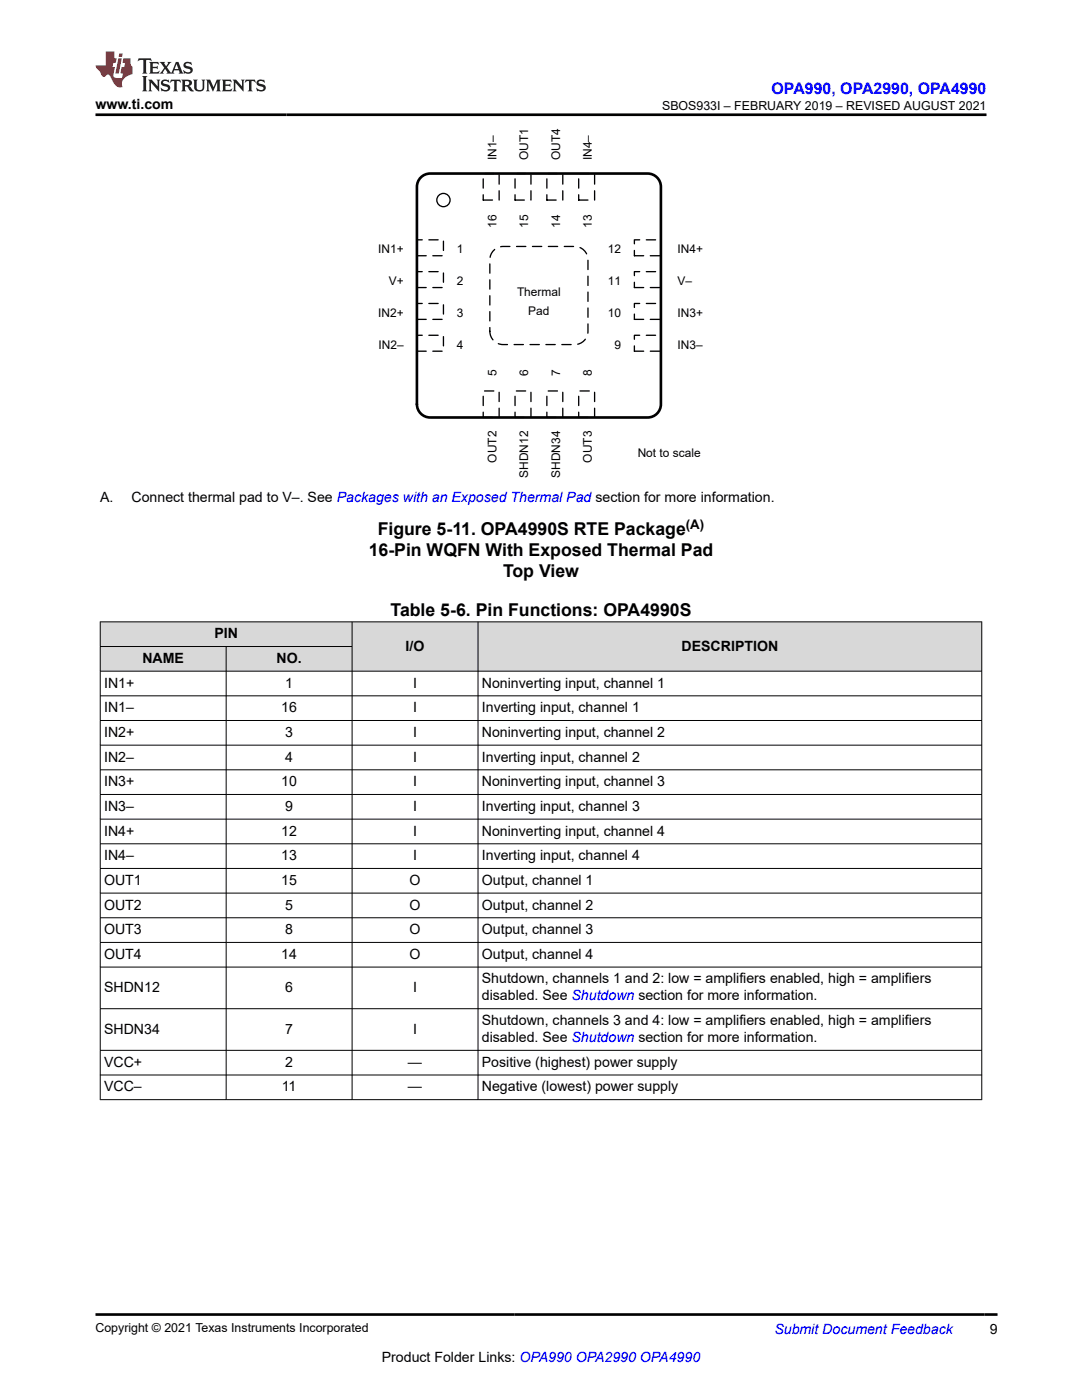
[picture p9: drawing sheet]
<svg xmlns="http://www.w3.org/2000/svg" width="216mm" height="279mm" viewBox="0 0 216 279" stroke-linecap="round" stroke-linejoin="round" font-family="sans-serif">
<defs><g id="words">
<g font-size="3.5">
<text x="75.4" y="106.7">Figure 5-11. OPA4990S RTE Package</text>
<text x="73.6" y="110.9">16-Pin WQFN With Exposed Thermal Pad</text>
<text x="100.4" y="115.2">Top View</text>
<text x="77.9" y="122.9">Table 5-6. Pin Functions: OPA4990S</text>
</g>
<text font-size="3.2" fill="#00f" x="154" y="18.7">OPA990, OPA2990, OPA4990</text>
<g font-size="2.8">
<text x="19" y="21.8">www.ti.com</text>
<text x="20" y="100.2">A.</text>
<text x="26.3" y="100.2">Connect thermal pad to V–. See Packages with an Exposed Thermal Pad section for more information.</text>
<text x="42.8" y="127.4">PIN</text>
<text x="80.9" y="129.8">I/O</text>
<text x="136" y="129.8">DESCRIPTION</text>
<text x="20.8" y="137.2">IN1+</text>
<text x="28.4" y="132.3">NAME</text>
<text x="55.2" y="132.3">NO.</text>
<text x="56.9" y="137.2">1</text>
<text x="82.4" y="137.2">I</text>
<text x="96.2" y="137.2">Noninverting input, channel 1</text>
<text x="20.8" y="142.1">IN1–</text>
<text x="56.1" y="142.1">16</text>
<text x="82.4" y="142.1">I</text>
<text x="96.2" y="142.1">Inverting input, channel 1</text>
<text x="20.8" y="147.1">IN2+</text>
<text x="56.9" y="147.1">3</text>
<text x="82.4" y="147.1">I</text>
<text x="96.2" y="147.1">Noninverting input, channel 2</text>
<text x="20.8" y="152">IN2–</text>
<text x="56.9" y="152">4</text>
<text x="82.4" y="152">I</text>
<text x="96.2" y="152">Inverting input, channel 2</text>
<text x="20.8" y="156.9">IN3+</text>
<text x="20.8" y="161.8">IN3–</text>
<text x="56.1" y="156.9">10</text>
<text x="56.9" y="161.8">9</text>
<text x="82.4" y="156.9">I</text>
<text x="82.4" y="161.8">I</text>
<text x="96.2" y="156.9">Noninverting input, channel 3</text>
<text x="96.2" y="161.8">Inverting input, channel 3</text>
<text x="20.8" y="166.7">IN4+</text>
<text x="56.1" y="166.7">12</text>
<text x="82.4" y="166.7">I</text>
<text x="96.2" y="166.7">Noninverting input, channel 4</text>
<text x="20.8" y="171.7">IN4–</text>
<text x="56.1" y="171.7">13</text>
<text x="82.4" y="171.7">I</text>
<text x="96.2" y="171.7">Inverting input, channel 4</text>
<text x="20.8" y="176.6">OUT1</text>
<text x="56.1" y="176.6">15</text>
<text x="81.7" y="176.6">O</text>
<text x="96.2" y="176.6">Output, channel 1</text>
<text x="20.8" y="181.5">OUT2</text>
<text x="56.9" y="181.5">5</text>
<text x="81.7" y="181.5">O</text>
<text x="96.2" y="181.5">Output, channel 2</text>
<text x="20.8" y="186.4">OUT3</text>
<text x="20.8" y="191.4">OUT4</text>
<text x="56.1" y="191.4">14</text>
<text x="56.9" y="186.4">8</text>
<text x="81.7" y="186.4">O</text>
<text x="81.7" y="191.4">O</text>
<text x="96.2" y="186.4">Output, channel 3</text>
<text x="96.2" y="191.4">Output, channel 4</text>
<text x="20.8" y="198">SHDN12</text>
<text x="56.9" y="198">6</text>
<text x="82.4" y="198">I</text>
<text x="96.2" y="196.3">Shutdown, channels 1 and 2: low = amplifiers enabled, high = amplifiers</text>
<text x="96.2" y="199.7">disabled. See Shutdown section for more information.</text>
<text x="20.8" y="206.3">SHDN34</text>
<text x="56.9" y="206.3">7</text>
<text x="82.4" y="206.3">I</text>
<text x="96.2" y="204.6">Shutdown, channels 3 and 4: low = amplifiers enabled, high = amplifiers</text>
<text x="96.2" y="208">disabled. See Shutdown section for more information.</text>
<text x="20.8" y="212.9">VCC+</text>
<text x="56.9" y="212.9">2</text>
<text x="81.4" y="212.9">—</text>
<text x="96.2" y="212.9">Positive (highest) power supply</text>
<text x="20.8" y="217.8">VCC–</text>
<text x="56.2" y="217.8">11</text>
<text x="81.4" y="217.8">—</text>
<text x="96.2" y="217.8">Negative (lowest) power supply</text>
<text x="197.5" y="266.1">9</text>
<text x="76.2" y="271.7">Product Folder Links: OPA990 OPA2990 OPA4990</text>
</g>
<text font-size="2.8" fill="#00f" x="154.5" y="266.2">Submit Document Feedback</text>
<text font-size="2.6" x="136.9" y="105.5">(A)</text>
<g font-size="2.5">
<text x="132.1" y="21.9">SBOS933I – FEBRUARY 2019 – REVISED AUGUST 2021</text>
<text x="19" y="265.9">Copyright © 2021 Texas Instruments Incorporated</text>
</g>
<g font-size="2.4">
<text x="99.1" y="32" transform="rotate(-90 99.1 32)">IN1–</text>
<text x="105.4" y="32" transform="rotate(-90 105.4 32)">OUT1</text>
<text x="111.8" y="32" transform="rotate(-90 111.8 32)">OUT4</text>
<text x="118.1" y="32" transform="rotate(-90 118.1 32)">IN4–</text>
<text x="99.1" y="45.5" transform="rotate(-90 99.1 45.5)">16</text>
<text x="105.4" y="45.5" transform="rotate(-90 105.4 45.5)">15</text>
<text x="111.8" y="45.5" transform="rotate(-90 111.8 45.5)">14</text>
<text x="118.1" y="45.5" transform="rotate(-90 118.1 45.5)">13</text>
<text x="75.4" y="50.5">IN1+</text>
<text x="91.1" y="50.5">1</text>
<text x="121.3" y="50.5">12</text>
<text x="135.2" y="50.5">IN4+</text>
<text x="77.6" y="56.9">V+</text>
<text x="91.1" y="56.9">2</text>
<text x="103.2" y="59">Thermal</text>
<text x="121.3" y="56.9">11</text>
<text x="135.2" y="56.9">V–</text>
<text x="75.4" y="63.2">IN2+</text>
<text x="91.1" y="63.2">3</text>
<text x="105.4" y="62.9">Pad</text>
<text x="121.3" y="63.2">10</text>
<text x="135.2" y="63.2">IN3+</text>
<text x="75.5" y="69.6">IN2–</text>
<text x="91.1" y="69.6">4</text>
<text x="122.6" y="69.6">9</text>
<text x="135.2" y="69.6">IN3–</text>
<text x="99.1" y="75.1" transform="rotate(-90 99.1 75.1)">5</text>
<text x="105.4" y="75.1" transform="rotate(-90 105.4 75.1)">6</text>
<text x="111.8" y="75.1" transform="rotate(-90 111.8 75.1)">7</text>
<text x="118.1" y="75.1" transform="rotate(-90 118.1 75.1)">8</text>
<text x="99.1" y="92.3" transform="rotate(-90 99.1 92.3)">OUT2</text>
<text x="105.4" y="95.4" transform="rotate(-90 105.4 95.4)">SHDN12</text>
<text x="111.8" y="95.4" transform="rotate(-90 111.8 95.4)">SHDN34</text>
<text x="118.1" y="92.3" transform="rotate(-90 118.1 92.3)">OUT3</text>
<text x="127.2" y="91.3">Not to scale</text>
</g>
</g></defs>
<path d="M96.4 34.6h3.2v5.3h-3.2z" fill="none" stroke="#000" stroke-width=".26" stroke-dasharray="1.9 1.3"/>
<path d="M96.4 78h3.2v5.3h-3.2z" fill-rule="evenodd" fill="#fff"/>
<path d="M96.4 78h3.2v5.3h-3.2z" fill="none" stroke="#000" stroke-width=".26" stroke-dasharray="1.9 1.3"/>
<path d="M83.2 47.9h5.3v3.1h-5.3z" fill-rule="evenodd" fill="#fff"/>
<path d="M83.2 47.9h5.3v3.1h-5.3z" fill="none" stroke="#000" stroke-width=".26" stroke-dasharray="1.9 1.3"/>
<path d="M126.6 47.9h5.3v3.1h-5.3z" fill-rule="evenodd" fill="#fff"/>
<path d="M126.6 47.9h5.3v3.1h-5.3z" fill="none" stroke="#000" stroke-width=".26" stroke-dasharray="1.9 1.3"/>
<path d="M102.8 34.6h3.1v5.3h-3.1z" fill-rule="evenodd" fill="#fff"/>
<path d="M102.8 34.6h3.1v5.3h-3.1z" fill="none" stroke="#000" stroke-width=".26" stroke-dasharray="1.9 1.3"/>
<path d="M102.8 78h3.1v5.3h-3.1z" fill-rule="evenodd" fill="#fff"/>
<path d="M102.8 78h3.1v5.3h-3.1z" fill="none" stroke="#000" stroke-width=".26" stroke-dasharray="1.9 1.3"/>
<path d="M83.2 54.2h5.3v3.2h-5.3z" fill-rule="evenodd" fill="#fff"/>
<path d="M83.2 54.2h5.3v3.2h-5.3z" fill="none" stroke="#000" stroke-width=".26" stroke-dasharray="1.9 1.3"/>
<path d="M126.6 54.2h5.3v3.2h-5.3z" fill-rule="evenodd" fill="#fff"/>
<path d="M126.6 54.2h5.3v3.2h-5.3z" fill="none" stroke="#000" stroke-width=".26" stroke-dasharray="1.9 1.3"/>
<path d="M109.1 34.6h3.2v5.3h-3.2z" fill-rule="evenodd" fill="#fff"/>
<path d="M109.1 34.6h3.2v5.3h-3.2z" fill="none" stroke="#000" stroke-width=".26" stroke-dasharray="1.9 1.3"/>
<path d="M109.1 78h3.2v5.3h-3.2z" fill-rule="evenodd" fill="#fff"/>
<path d="M109.1 78h3.2v5.3h-3.2z" fill="none" stroke="#000" stroke-width=".26" stroke-dasharray="1.9 1.3"/>
<path d="M83.2 60.6h5.3v3.1h-5.3z" fill-rule="evenodd" fill="#fff"/>
<path d="M83.2 60.6h5.3v3.1h-5.3z" fill="none" stroke="#000" stroke-width=".26" stroke-dasharray="1.9 1.3"/>
<path d="M126.6 60.6h5.3v3.1h-5.3z" fill-rule="evenodd" fill="#fff"/>
<path d="M126.6 60.6h5.3v3.1h-5.3z" fill="none" stroke="#000" stroke-width=".26" stroke-dasharray="1.9 1.3"/>
<path d="M115.5 34.6h3.1v5.3h-3.1z" fill-rule="evenodd" fill="#fff"/>
<path d="M115.5 34.6h3.1v5.3h-3.1z" fill="none" stroke="#000" stroke-width=".26" stroke-dasharray="1.9 1.3"/>
<path d="M115.5 78h3.1v5.3h-3.1z" fill-rule="evenodd" fill="#fff"/>
<path d="M115.5 78h3.1v5.3h-3.1z" fill="none" stroke="#000" stroke-width=".26" stroke-dasharray="1.9 1.3"/>
<path d="M83.2 66.9h5.3v3.2h-5.3z" fill-rule="evenodd" fill="#fff"/>
<path d="M83.2 66.9h5.3v3.2h-5.3z" fill="none" stroke="#000" stroke-width=".26" stroke-dasharray="1.9 1.3"/>
<path d="M126.6 66.9h5.3v3.2h-5.3z" fill-rule="evenodd" fill="#fff"/>
<path d="M126.6 66.9h5.3v3.2h-5.3z" fill="none" stroke="#000" stroke-width=".26" stroke-dasharray="1.9 1.3"/>
<circle cx="88.5" cy="39.9" r="1.32" fill="none" stroke="#000" stroke-width=".26"/>
<path d="M84.2 35.2l1-.5 .6-.1h43.4a2.65 2.65 0 0 1 2.7 2.7v43.4a2.65 2.65 0 0 1-2.7 2.6h-43.4a2.65 2.65 0 0 1-2.6-2.6v-43.4a2.64 2.64 0 0 1 1-2.1z" fill="none" stroke="#000" stroke-width=".53"/>
<path d="M98.7 49.8l1.1-.5 .6-.1h14.3a2.65 2.65 0 0 1 2.6 2.6v14.3a2.65 2.65 0 0 1-2.6 2.7h-14.3a2.65 2.65 0 0 1-2.7-2.7v-14.3a2.64 2.64 0 0 1 1-2z" fill-rule="evenodd" fill="#fff"/>
<path d="M98.7 49.8l1.1-.5 .6-.1h14.3a2.65 2.65 0 0 1 2.6 2.6v14.3a2.65 2.65 0 0 1-2.6 2.7h-14.3a2.65 2.65 0 0 1-2.7-2.7v-14.3a2.64 2.64 0 0 1 1-2z" fill="none" stroke="#000" stroke-width=".26" stroke-dasharray="1.9 1.3"/>
<g fill="#d8d8d8">
<path d="M20 124.1h175.9v4.9h-175.9z" fill-rule="evenodd"/>
<path d="M20.1 124.2h50.1v4.8h-50.1z" fill-rule="evenodd"/>
<path d="M70.3 124.2h25v9.7h-25z" fill-rule="evenodd"/>
<path d="M95.4 124.2h100.4v9.7h-100.4z" fill-rule="evenodd"/>
<path d="M20.1 129.1h25v4.8h-25z" fill-rule="evenodd"/>
<path d="M45.2 129.1h25v4.8h-25z" fill-rule="evenodd"/>
</g>
<g fill="none" stroke="#000" stroke-width=".2">
<path d="M19.9 124.1h176.1M19.9 129h50.4M19.9 138.9h176.1M20 124v95.5M45.1 129v90.5M70.3 124v95.5M95.4 124v95.5M195.9 124v95.5M196 133.9h-176.1M19.9 143.8h176.1M19.9 148.7h176.1M19.9 153.6h176.1"/>
<path d="M19.9 158.6h176.1M19.9 163.5h176.1M19.9 168.4h176.1M19.9 173.3h176.1M19.9 178.2h176.1M19.9 183.2h176.1M19.9 188.1h176.1M19.9 193h176.1M19.9 201.3h176.1M19.9 209.6h176.1M19.9 214.5h176.1M19.9 219.5h176.1"/>
</g>
<path d="M27.7 11.6l-.2 .6 .5-.2h.6v.1v2.2l-.2 .4h1l-.2-.4v-2.2v-.1h.5l.5 .2-.1-.6zM29.8 12.4l.2 .3v1.6l-.2 .4h1.9l.1-.6a1.08 1.08 0 0 1-1.3 .2v-.7h.6l.4 .2v-.7l-.4 .2h-.6v-.5l.2-.2a1 1 0 0 1 1 .3l-.1-.5zM31.8 12.4l1 1.1-1 1.2h.9l-.2-.2 .4-.8 .5 .8-.2 .2h1.6l-.2-.2 .1-.5h1l.1 .5-.1 .2h.9l-.2-.4-.8-1.9h-.5l-1 2.1-.8-1.1 .9-1h-.8l.2 .2-.5 .6-.3-.6 .1-.2zM35.2 12.8l.4 1h-.8zM36.8 12.5a.65 .65 0 0 0-.2 .7 .65 .65 0 0 0 .6 .5l.7 .1 .1 .3a.79 .79 0 0 1-.7 .4 .79 .79 0 0 1-.7-.5l.1 .7 .2-.1a.93 .93 0 0 0 1.1 0 .93 .93 0 0 0 .4-.9 1.46 1.46 0 0 0-1.2-.6l-.1-.3a1.09 1.09 0 0 1 1.2 .2l-.2-.6-.1 .1-.6-.2zM28.4 15.2l.2 .4v2.2l-.2 .4h1l-.2-.4v-2.2l.2-.4zM29.6 15.9l.2 .4v1.5l-.2 .4h.8l-.3-.4v-1.3l1.7 1.8v-2l.2-.4h-.8l.2 .2 .1 1.1-1.2-1.3zM32.3 16a.65 .65 0 0 0-.2 .8 .65 .65 0 0 0 .7 .4l.6 .2 .1 .2a.79 .79 0 0 1-.7 .4 .79 .79 0 0 1-.7-.5l.1 .7 .2-.1a.93 .93 0 0 0 1.1 .1 .93 .93 0 0 0 .4-1 1.46 1.46 0 0 0-1.2-.5l-.1-.4a1.09 1.09 0 0 1 1.2 .2l-.2-.6-.1 .1-.6-.1zM34.1 15.9l-.1 .6a.63 .63 0 0 1 .7-.3l.1 1.6-.3 .4h1l-.2-.4v-1.6a.66 .66 0 0 1 .8 .3l-.1-.6zM36.2 15.9l.2 .4v1.5l-.2 .4h.9l-.2-.2v-.7h.5l.1 .2a.79 .79 0 0 0 1.2 .6l-1-.9a.61 .61 0 0 0 .6-.6 .61 .61 0 0 0-.5-.7zM36.9 16.2h.2a.47 .47 0 0 1 .5 .1 .47 .47 0 0 1 .1 .5l-.2 .1-.6 .1zM38.5 15.9l.2 .2a2.27 2.27 0 0 0 .4 2 1.04 1.04 0 0 0 1.7-.7v-1.3l.2-.2h-.8l.2 .4v1.1a.6 .6 0 0 1-.6 .6 .6 .6 0 0 1-.6-.6v-1.1l.3-.4zM41.1 15.9l.2 .4v1.5l-.2 .4h.7l-.2-.4v-1.4l.9 1.9 .8-1.9v1.4l-.2 .4h1l-.3-.4v-1.5l.3-.4h-.8l-.7 1.5-.7-1.5zM44.3 15.9l.2 .4v1.5l-.2 .4h1.9l.1-.6a1.09 1.09 0 0 1-1.3 .2v-.7h.6l.4 .2v-.6l-.4 .2h-.6v-.6l.2-.1a1.01 1.01 0 0 1 1 .3l-.1-.6zM46.4 15.9l.3 .4v1.5l-.3 .4h.8l-.2-.4v-1.3l1.6 1.8v-2l.2-.4h-.7l.2 .2v1.1l-1.2-1.3zM49 15.9l-.1 .6a.63 .63 0 0 1 .8-.3v1.6l-.3 .4h1l-.2-.4v-1.6a.66 .66 0 0 1 .8 .3l-.1-.6zM51.4 16a.65 .65 0 0 0-.2 .8 .65 .65 0 0 0 .6 .4l.6 .2 .2 .2a.79 .79 0 0 1-.8 .4 .79 .79 0 0 1-.6-.5l.1 .7 .2-.1a.93 .93 0 0 0 1 .1 .93 .93 0 0 0 .5-1 1.46 1.46 0 0 0-1.3-.5l-.1-.4a1.09 1.09 0 0 1 1.3 .2l-.2-.6-.2 .1-.5-.1z" fill="#231f20"/>
<path d="M21.1 10.3v2.7h-2.1l.1 .4 .9 1a.95 .95 0 0 0 .9 .9 .59 .59 0 0 1 .6-.4 .59 .59 0 0 1 .5 .3l.4 .8a1.59 1.59 0 0 0 2.1 1.4 1.61 1.61 0 0 1 1-2.3l1-.3-.1-1.5a1.59 1.59 0 0 1-.4-1.7h-1.4l-.2 .9h.5l-.1 .9h-.5l-.2 .9v.3l.4 .1-.2 .9h-.6a.73 .73 0 0 1-1.1-.7l.3-1.5h-.5l.2-.9h.5l.2-.9h-.5v-1.3zM23.6 11.6l-.6 3.1h.7l.6-3.1zM23.8 10.7l-.1 .6h.7l.1-.6z" fill="#ed1c24"/>
<path d="M19 22.9h177.8M19.1 262.3h179.9" fill="none" stroke="#000" stroke-width=".53"/>
<use href="#words"/>
</svg>
